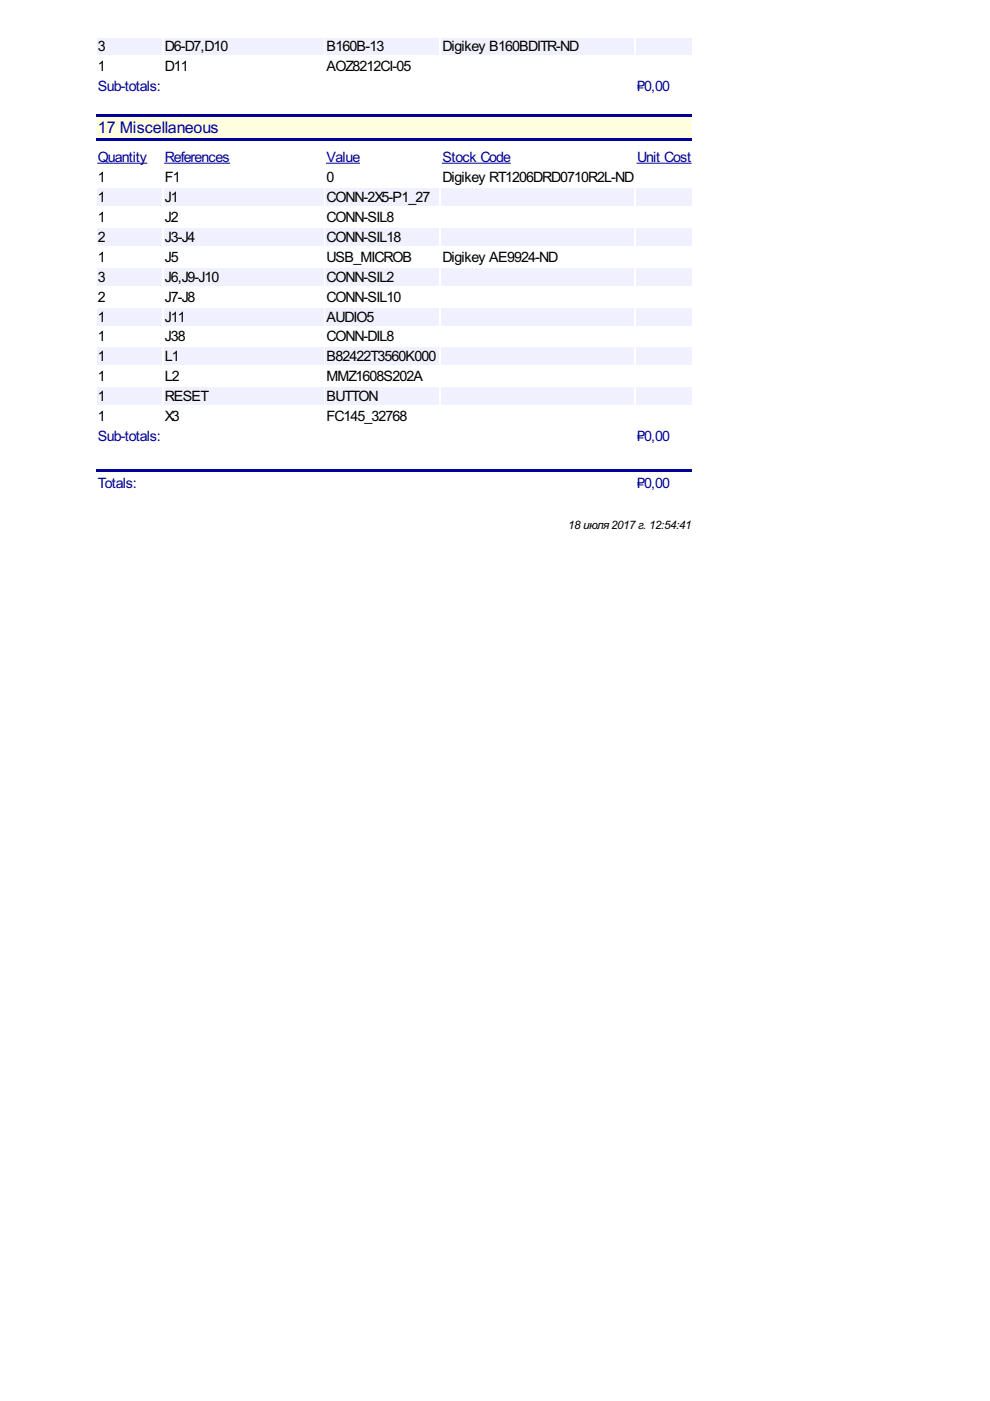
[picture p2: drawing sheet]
<svg xmlns="http://www.w3.org/2000/svg" width="210mm" height="297mm" viewBox="0 0 210 297" stroke-linecap="round" stroke-linejoin="round" font-family="sans-serif">
<defs><g id="words">
<text font-size="3.8" fill="#009" x="20.7" y="28.1">17 Miscellaneous</text>
<g font-size="3.4">
<text x="20.7" y="10.8">3</text>
<text x="34.9" y="10.8">D6-D7,D10</text>
<text x="69.2" y="10.8">B160B-13</text>
<text x="93.8" y="10.8">Digikey B160BDITR-ND</text>
<text x="20.7" y="15">1</text>
<text x="34.9" y="15">D11</text>
<text x="69.2" y="15">AOZ8212CI-05</text>
<text x="20.7" y="38.5">1</text>
<text x="34.9" y="38.5">F1</text>
<text x="69.2" y="38.5">0</text>
<text x="93.8" y="38.5">Digikey RT1206DRD0710R2L-ND</text>
<text x="20.7" y="42.8">1</text>
<text x="20.7" y="47">1</text>
<text x="34.9" y="42.8">J1</text>
<text x="34.9" y="47">J2</text>
<text x="69.2" y="42.8">CONN-2X5-P1_27</text>
<text x="69.2" y="47">CONN-SIL8</text>
<text x="20.7" y="51.2">2</text>
<text x="34.9" y="51.2">J3-J4</text>
<text x="69.2" y="51.2">CONN-SIL18</text>
<text x="20.7" y="55.5">1</text>
<text x="20.7" y="59.7">3</text>
<text x="34.9" y="55.5">J5</text>
<text x="34.9" y="59.7">J6,J9-J10</text>
<text x="69.2" y="55.5">USB_MICROB</text>
<text x="69.2" y="59.7">CONN-SIL2</text>
<text x="93.8" y="55.5">Digikey AE9924-ND</text>
<text x="20.7" y="63.9">2</text>
<text x="34.9" y="63.9">J7-J8</text>
<text x="69.2" y="63.9">CONN-SIL10</text>
<text x="20.7" y="68.2">1</text>
<text x="34.9" y="68.2">J11</text>
<text x="69.2" y="68.2">AUDIO5</text>
<text x="20.7" y="72.4">1</text>
<text x="20.7" y="76.6">1</text>
<text x="34.9" y="72.4">J38</text>
<text x="34.9" y="76.6">L1</text>
<text x="69.2" y="72.4">CONN-DIL8</text>
<text x="69.2" y="76.6">B82422T3560K000</text>
<text x="20.7" y="80.9">1</text>
<text x="34.9" y="80.9">L2</text>
<text x="69.2" y="80.9">MMZ1608S202A</text>
<text x="20.7" y="85.1">1</text>
<text x="20.7" y="89.3">1</text>
<text x="34.9" y="85.1">RESET</text>
<text x="34.9" y="89.3">X3</text>
<text x="69.2" y="85.1">BUTTON</text>
<text x="69.2" y="89.3">FC145_32768</text>
</g>
<g font-size="3.4" fill="#009">
<text x="20.7" y="19.2">Sub-totals:</text>
<text x="135.1" y="19.2">₽0,00</text>
<text x="20.7" y="34.3">Quantity</text>
<text x="34.9" y="34.3">References</text>
<text x="69.2" y="34.3">Value</text>
<text x="93.8" y="34.3">Stock Code</text>
<text x="135.1" y="34.3">Unit Cost</text>
<text x="20.7" y="93.6">Sub-totals:</text>
<text x="135.1" y="93.6">₽0,00</text>
<text x="20.7" y="103.5">Totals:</text>
<text x="135.1" y="103.5">₽0,00</text>
</g>
<text font-size="2.8" x="120.5" y="112.2">18 июля2017г. 12:54:41</text>
</g></defs>
<g fill="#f0f0fe">
<path d="M20.5 8.2h13.8v3.4h-13.8z"/>
<path d="M34.7 8.2h33.9v3.4h-33.9z"/>
<path d="M69 8.2h24.2v3.4h-24.2z"/>
<path d="M93.6 8.2h40.9v3.4h-40.9z"/>
<path d="M134.9 8.2h11.8v3.4h-11.8z"/>
</g>
<path d="M20.5 24.1h126.2v5.7h-126.2z" fill="#ffffe0"/>
<g fill="#009">
<path d="M20.5 24.1h126.2v.7h-126.2z"/>
<path d="M20.5 29.2h126.2v.6h-126.2z"/>
</g>
<g fill="#f0f0fe">
<path d="M20.5 39.8h13.8v3.8h-13.8z"/>
<path d="M34.7 39.8h33.9v3.8h-33.9z"/>
<path d="M69 39.8h24.2v3.8h-24.2z"/>
<path d="M93.6 39.8h40.9v3.8h-40.9z"/>
<path d="M134.9 39.8h11.8v3.8h-11.8z"/>
<path d="M20.5 48.3h13.8v3.8h-13.8z"/>
<path d="M34.7 48.3h33.9v3.8h-33.9z"/>
<path d="M69 48.3h24.2v3.8h-24.2z"/>
<path d="M93.6 48.3h40.9v3.8h-40.9z"/>
<path d="M134.9 48.3h11.8v3.8h-11.8z"/>
<path d="M20.5 56.7h13.8v3.8h-13.8z"/>
<path d="M34.7 56.7h33.9v3.8h-33.9z"/>
<path d="M69 56.7h24.2v3.8h-24.2z"/>
<path d="M93.6 56.7h40.9v3.8h-40.9z"/>
<path d="M134.9 56.7h11.8v3.8h-11.8z"/>
<path d="M20.5 65.2h13.8v3.8h-13.8z"/>
<path d="M34.7 65.2h33.9v3.8h-33.9z"/>
<path d="M69 65.2h24.2v3.8h-24.2z"/>
<path d="M93.6 65.2h40.9v3.8h-40.9z"/>
<path d="M134.9 65.2h11.8v3.8h-11.8z"/>
<path d="M20.5 73.7h13.8v3.8h-13.8z"/>
<path d="M34.7 73.7h33.9v3.8h-33.9z"/>
<path d="M69 73.7h24.2v3.8h-24.2z"/>
<path d="M93.6 73.7h40.9v3.8h-40.9z"/>
<path d="M134.9 73.7h11.8v3.8h-11.8z"/>
<path d="M20.5 82.1h13.8v3.9h-13.8z"/>
<path d="M34.7 82.1h33.9v3.9h-33.9z"/>
<path d="M69 82.1h24.2v3.9h-24.2z"/>
<path d="M93.6 82.1h40.9v3.9h-40.9z"/>
<path d="M134.9 82.1h11.8v3.9h-11.8z"/>
</g>
<path d="M20.5 99.5h126.2v.6h-126.2z" fill="#009"/>
<path d="M20.7 34.6h10.4M34.9 34.6h13.8M69.2 34.6h7M93.8 34.6h14.4M135.1 34.6h11.4" fill="none" stroke="#009" stroke-width=".21"/>
<use href="#words"/>
</svg>
